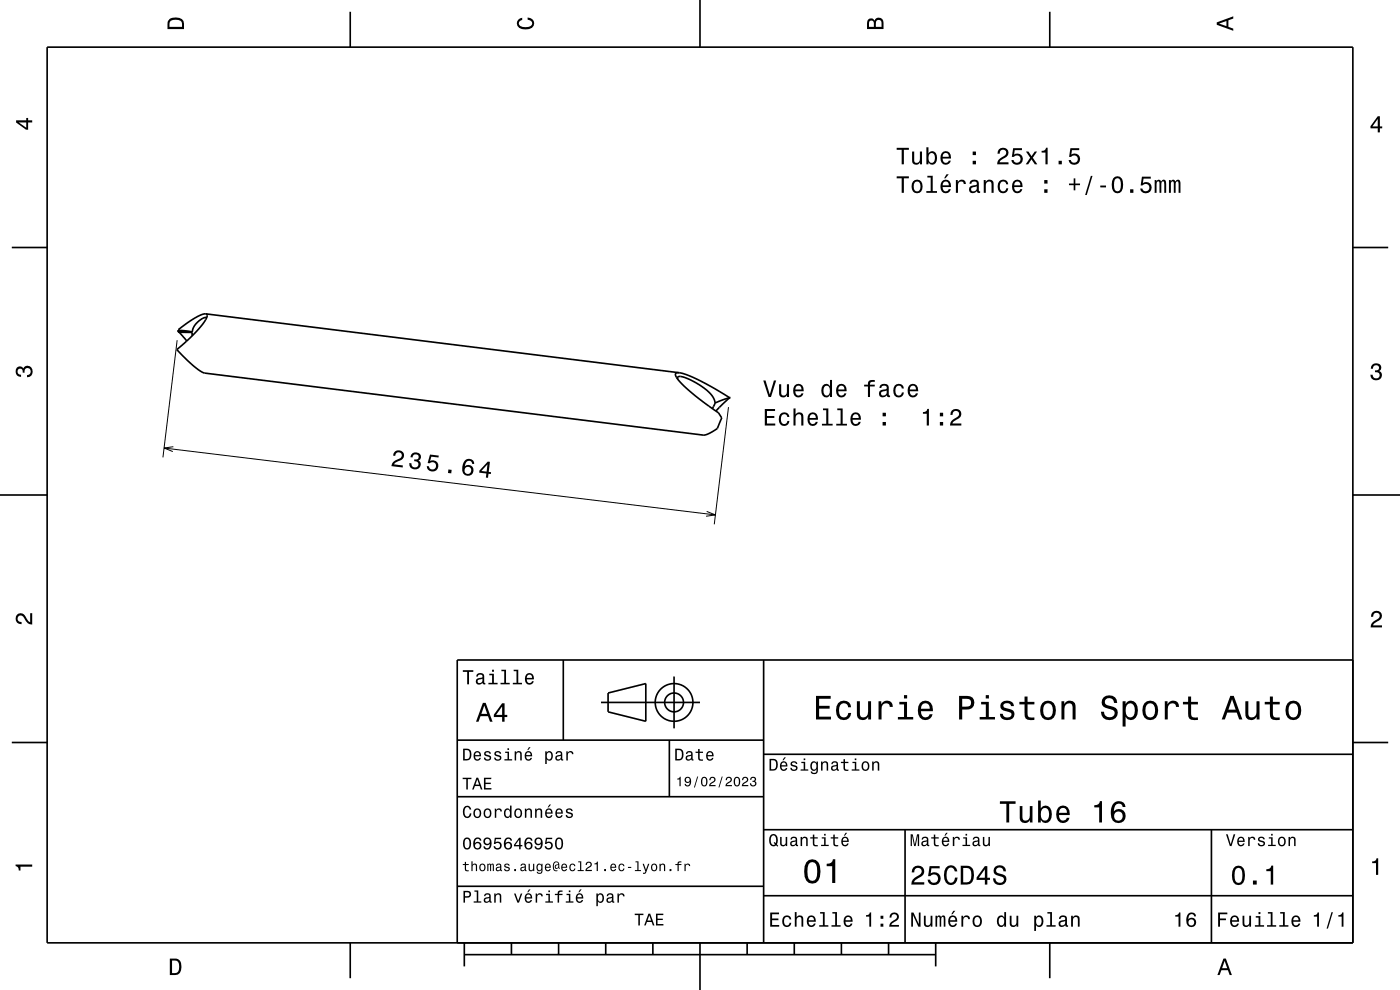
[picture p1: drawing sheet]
<svg xmlns="http://www.w3.org/2000/svg" width="297mm" height="210mm" viewBox="0 0 297 210" stroke-linecap="round" stroke-linejoin="round" font-family="sans-serif">
<path d="M37.6 72.2l-3 24.8M34.8 95l117 14.2M36.8 94.8l-2 .2 1.9 .8M154.5 86.4l-3 24.8M149.9 108.5l1.9 .7-2 .3" fill="none" stroke="#000" stroke-width=".21"/>
<g fill="none" stroke="#000" stroke-width=".35">
<path d="M10 10h277v190h-277zM74.3 2.5v7.5M148.5 0v10M222.7 2.5v7.5M2.5 52.5h7.5M287 52.5h7.5M37.8 70.2v.3h3v.7M37.8 70.2l.2 .1 2.8 .1M38 70.1l2.8 .3M38 70.1l-.2 .1M38 70.5l1.6 1.8M43.6 66.6a.6 .6 0 0 1 .1 1l-.8 1.3-1.6 1.8-3.8 3.5 3.4 3.3 1.4 1.1 1 .5 105.9 13.2 1.5-.5a2.77 2.77 0 0 0 2.1-2.3l.3-.9a7.6 7.6 0 0 0-3-2.7l-3.5-2.7-2.4-2.3-.9-1.4 .2-.4h.6"/>
<path d="M43.6 66.6a6.2 6.2 0 0 0-3.3 1.5l-2.4 1.8 .1 .2M43.6 66.6l100.5 12.5M43.8 67.4a3.5 3.5 0 0 0-2.8 2.1l-.2 .9M144.1 79.1l1.9 .5 2.2 1 6.6 3.8M144.4 79.9a.45 .45 0 0 0-.5 0 .45 .45 0 0 0-.1 .5M144.4 79.9h.1M144.4 79.9a12.6 12.6 0 0 1 7 4.6l.3 1M151.7 85.5l-.6 1.2M154.8 84.4l-3.1 1.1M154.8 84.4l-2.9 2.8M0 105h10M287 105h10"/>
<path d="M119.5 140v17M162 140v60M287 140h-190v60M2.5 157.5h7.5M97 157h65M127.5 149h21M129 147l8-2v8l-8-2zM142 157v12M143 143.5v11M287 157.5h7.5M97 169h65M162 176h125"/>
<path d="M162 160h125M192 176v24M257 176v24M97 188h65M162 190h125M74.3 200v7.5M98.5 202.5h100M98.5 200v5M108.5 200v2.5M118.5 200v2.5M128.5 200v2.5M138.5 200v2.5"/>
<path d="M148.5 200v10M158.5 200v2.5M168.5 200v2.5M178.5 200v2.5M188.5 200v2.5M198.5 200v5M222.7 200v7.5"/>
<circle cx="143" cy="149" r="2"/>
<circle cx="143" cy="149" r="4"/>
</g>
<g fill="#000">
<path d="M36 4a2.18 2.18 0 0 0-.5 2.2h3.5v-1.2a1.43 1.43 0 0 0-1.7-1.3zM36.3 4.4a2.15 2.15 0 0 1 2.2 .3l.1 1h-2.6v-1z" fill-rule="evenodd"/>
<path d="M109.9 4.2l.9-.4v.4a.7 .7 0 0 0-.7 .5 .7 .7 0 0 0 .3 .8 1.7 1.7 0 0 0 2.5-.5 .9 .9 0 0 0-1-.8v-.5a1.24 1.24 0 0 1 1.4 1.1 1.24 1.24 0 0 1-1 1.4 2.22 2.22 0 0 1-2.5-.7l-.2-.5z" fill-rule="evenodd"/>
<path d="M184.2 4.2l-.3 .7v1.3h3.5v-1.3a.98 .98 0 0 0-.7-1.1 .98 .98 0 0 0-1.2 .6 .84 .84 0 0 0-1.3-.2zM184.5 4.5a.54 .54 0 0 1 .6-.1 .54 .54 0 0 1 .3 .6v.7h-1zM185.9 4.4a.62 .62 0 0 1 .8-.1 .62 .62 0 0 1 .3 .6v.8h-1.2z" fill-rule="evenodd"/>
<path d="M258.1 4.7v.6l3.5 1.2v-.4l-1-.4v-1.4l1-.4v-.4zM258.6 5l1.6-.5v1z" fill-rule="evenodd"/>
<path d="M3.4 25.5v.5l2.1 1.5h.5v-1.5h.8v-.5h-.8v-.5h-.4v.5zM4 26h1.6v1.1z" fill-rule="evenodd"/>
<path d="M190.2 31.4v.4h1.1v3.1h.4v-3.1h1.1v-.4zM193.5 32.1v1.8a.89 .89 0 0 0 .6 1 .89 .89 0 0 0 1.1-.5v.5h.4v-2.8h-.4v1.6a.64 .64 0 0 1-.4 .8 .64 .64 0 0 1-.8-.3l-.1-2.1zM196.5 31.2v3.7h.5v-.5a.92 .92 0 0 0 1 .5 .92 .92 0 0 0 .7-.8 1.5 1.5 0 0 0-1-2l-.4 .1-.3 .4v-1.4zM197.1 32.7a.63 .63 0 0 1 .7-.2 .63 .63 0 0 1 .5 .6 1.13 1.13 0 0 1-.6 1.5 1.18 1.18 0 0 1-.6-1.9zM199.8 32.4a1.54 1.54 0 0 0 .8 2.6 1.06 1.06 0 0 0 1.1-.9h-.4l-.3 .3-.3 .2a.75 .75 0 0 1-.7-1h1.7a1.17 1.17 0 0 0-.4-1.3 1.17 1.17 0 0 0-1.5 .1zM200.2 32.7a.66 .66 0 0 1 .8-.2 .66 .66 0 0 1 .3 .8h-1.3zM206.4 34.1v.8h.6v-.8zM206.4 32.1v.8h.6v-.8zM211.9 31.7l-.3 .9h.5a.7 .7 0 0 1 .5-.8 .7 .7 0 0 1 .8 .5 .7 .7 0 0 1-.4 .8 1.8 1.8 0 0 0-1.5 1.8h2.4v-.5h-1.9a2.2 2.2 0 0 1 1.5-1.1 1.13 1.13 0 0 0 .1-1.7 1.13 1.13 0 0 0-1.7 .1zM214.9 31.4l-.2 1.9h.4a.79 .79 0 0 1 1.1-.2 .79 .79 0 0 1 .1 1.2 .79 .79 0 0 1-1.2-.1l-.1-.3h-.4a1.21 1.21 0 0 0 1.5 1.1 1.21 1.21 0 0 0 .8-1.6 1.21 1.21 0 0 0-1.8-.6l.2-1h1.5v-.4zM217.7 32.1l.8 1.4-.9 1.4h.5l.7-1.1 .7 1.1h.6l-1-1.4 .9-1.4h-.5l-.7 1-.6-1zM221 32v.4h.8v2.5h.4v-3.6h-.3a.77 .77 0 0 1-.9 .7zM224.6 34.1v.8h.7v-.8zM227.1 31.4l-.3 1.9h.4a.79 .79 0 0 1 1.2-.2 .79 .79 0 0 1 0 1.2 .79 .79 0 0 1-1.2-.1v-.3h-.5a1.21 1.21 0 0 0 1.5 1.1 1.21 1.21 0 0 0 .8-1.6 1.21 1.21 0 0 0-1.7-.6l.1-1h1.5v-.4z" fill-rule="evenodd"/>
<path d="M292.3 24.7l-1.6 2.1v.4h1.6v.9h.4v-.9h.5v-.4h-.5v-2.1zM292.3 25.2v1.6h-1.1z" fill-rule="evenodd"/>
<path d="M190.2 37.4v.4h1.1v3.1h.4v-3.1h1.1v-.4zM193.7 38.5a1.53 1.53 0 0 0 .9 2.5 1.48 1.48 0 0 0 1.1-1.5 1.48 1.48 0 0 0-1.1-1.4l-.5 .1zM194 38.8a.67 .67 0 0 1 .7-.3 .67 .67 0 0 1 .5 .6 1.11 1.11 0 0 1-.6 1.5 1.17 1.17 0 0 1-.6-1.8zM196.7 37.3v.4h.7v2.8h-.9v.4h2.3v-.4h-.9v-3.2zM200.8 37l-.5 .8h.3l.7-.8zM199.8 38.5a1.54 1.54 0 0 0 .8 2.5 1.06 1.06 0 0 0 1.1-.9h-.4l-.3 .4-.3 .1a.75 .75 0 0 1-.7-.9h1.7a1.17 1.17 0 0 0-.4-1.4 1.17 1.17 0 0 0-1.5 .2zM200.2 38.7a.66 .66 0 0 1 .8-.1 .66 .66 0 0 1 .3 .7h-1.3zM202.8 38.2v2.7h.4v-1.5a.66 .66 0 0 1 .4-.8 .66 .66 0 0 1 .8 .2l.1 .2h.4a.89 .89 0 0 0-.7-.9 .89 .89 0 0 0-1 .5v-.4zM205.9 38.3l-.2 .7h.4a.55 .55 0 0 1 .7-.5 .55 .55 0 0 1 .3 .7l-.2 .1a1 1 0 0 0-1 .2 1 1 0 0 0-.3 1 .93 .93 0 0 0 1.7 .1l.1 .3h.5v-.3l-.2-.1v-1.6a1.02 1.02 0 0 0-.7-.8 1.02 1.02 0 0 0-1.1 .2zM206.1 39.8l1.1-.3a.77 .77 0 0 1-.2 .9 .77 .77 0 0 1-.9 .1l-.1-.3zM208.7 38.2v2.7h.4v-1.6a.63 .63 0 0 1 .4-.7 .63 .63 0 0 1 .8 .3l.1 2h.4v-1.8a.89 .89 0 0 0-.6-1 .89 .89 0 0 0-1.1 .5v-.4zM212 38.5a1.53 1.53 0 0 0 .8 2.5 1.06 1.06 0 0 0 1.1-1.1h-.4a.67 .67 0 0 1-.7 .7 .67 .67 0 0 1-.7-.6 1.12 1.12 0 0 1 .7-1.5 .6 .6 0 0 1 .7 .6h.4a1.09 1.09 0 0 0-.8-1 1.09 1.09 0 0 0-1.1 .4zM215 38.5a1.54 1.54 0 0 0 .8 2.5 1.06 1.06 0 0 0 1.1-.9h-.5l-.2 .4-.4 .1a.75 .75 0 0 1-.6-.9h1.7a1.17 1.17 0 0 0-.5-1.4 1.17 1.17 0 0 0-1.4 .2zM215.3 38.7a.66 .66 0 0 1 .8-.1 .66 .66 0 0 1 .4 .7h-1.3zM221.5 40.2v.7h.7v-.7zM221.5 38.2v.7h.7v-.7zM227.8 37.8v1.1h-1v.4h1v1.1h.3v-1.1h1v-.4h-1v-1.1zM231.4 37.3l-1.2 4.1h.3l1.3-4.1zM233.4 39.4v.4h1.2v-.4zM236.2 37.8a2.67 2.67 0 0 0 .3 3.1 1.14 1.14 0 0 0 1.7-.9 2.3 2.3 0 0 0-.6-2.5l-.5-.1-.6 .1zM236.7 37.9h.7a2.37 2.37 0 0 1 0 2.6h-.7a2.37 2.37 0 0 1 0-2.6zM239.7 40.2v.7h.7v-.7zM242.3 37.5l-.3 1.8h.4a.79 .79 0 0 1 1.1-.2 .79 .79 0 0 1 .1 1.2 .79 .79 0 0 1-1.2-.1l-.1-.2h-.4a1.21 1.21 0 0 0 1.5 1 1.21 1.21 0 0 0 .8-1.6 1.21 1.21 0 0 0-1.7-.6l.1-.9h1.5v-.4zM244.9 38.2v2.7h.5v-2.1l.2-.3h.2l.2 .3v2.1h.4v-2.1l.3-.3 .2 .1 .1 .4v1.9h.4v-1.9a.69 .69 0 0 0-.5-.9l-.6 .4-.2-.3-.3-.1-.5 .4v-.3zM248 38.2v2.7h.4v-2.1l.4-.3 .2 .3v2.1h.4v-1.8a.5 .5 0 0 1 .4-.6l.2 .1v.4v1.9h.4v-1.9a.69 .69 0 0 0-.5-.9l-.5 .4-.2-.3-.3-.1-.5 .4v-.3z" fill-rule="evenodd"/>
<path d="M37.6 70h.4v.4h-.4z" fill-rule="evenodd"/>
<path d="M291.1 77.4a1.08 1.08 0 0 1 1.4-.2 1.08 1.08 0 0 1 .4 1.2l-.3 .3a1.06 1.06 0 0 1 .5 1.3 1.06 1.06 0 0 1-1.2 .7 1.1 1.1 0 0 1-1.2-1.2h.5a.71 .71 0 0 0 1 .8 .71 .71 0 0 0 .1-1.3h-.6v-.4a.61 .61 0 0 0 .8-.3 .61 .61 0 0 0-.2-.8 .61 .61 0 0 0-.9 .2l-.1 .5h-.5z" fill-rule="evenodd"/>
<path d="M3.6 78a.86 .86 0 0 1 1.4 .2 1.06 1.06 0 0 1 1.2-.6 1.06 1.06 0 0 1 .7 1.2 1.1 1.1 0 0 1-1.2 1.2v-.4a.71 .71 0 0 0 .8-1 .71 .71 0 0 0-1.3-.1v.6h-.4a.61 .61 0 0 0-.3-.8 .61 .61 0 0 0-.8 .2 .61 .61 0 0 0 .2 .8l.6 .2v.4a1.15 1.15 0 0 1-1.2-.6 1.15 1.15 0 0 1 .3-1.3z" fill-rule="evenodd"/>
<path d="M83.8 95.7l-.4 .9 .4 .1a.7 .7 0 0 1 .7-.8 .7 .7 0 0 1 .7 .6 .7 .7 0 0 1-.6 .8 1.8 1.8 0 0 0-1.6 1.6l2.4 .3 .1-.5-1.9-.2a2.23 2.23 0 0 1 1.6-1 1.13 1.13 0 0 0 .3-1.6 1.13 1.13 0 0 0-1.7-.2zM87.5 96.2l-.4 .8h.4a.62 .62 0 0 1 .4-.7 .62 .62 0 0 1 .8 .4 .62 .62 0 0 1-.3 .8l-.5-.1v.4a.72 .72 0 0 1 .8 .6 .72 .72 0 0 1-.6 .8 .72 .72 0 0 1-.8-.6v-.3l-.5-.1a1.18 1.18 0 0 0 1.4 1.4 1.18 1.18 0 0 0 .8-1.8l-.2-.1a.91 .91 0 0 0 .5-1.1 .91 .91 0 0 0-1-.6zM91.2 96.4l-.5 1.8 .4 .1a.8 .8 0 0 1 1.3-.1 .8 .8 0 0 1-.2 1.2 .8 .8 0 0 1-1.2-.5h-.5a1.21 1.21 0 0 0 1.4 1.2 1.21 1.21 0 0 0 1-1.5 1.21 1.21 0 0 0-1.7-.8l.3-.9 1.5 .2 .1-.5zM95.1 99.6l-.1 .7 .7 .1 .1-.7zM98.6 97.7l-.3 .6a1.75 1.75 0 0 0 .8 2.6 1.15 1.15 0 0 0 1.4-1.4 1.15 1.15 0 0 0-1.9-.6 1.02 1.02 0 0 1 1-1.2 .58 .58 0 0 1 .5 .7h.5a1.14 1.14 0 0 0-.8-1 1.14 1.14 0 0 0-1.2 .3zM98.5 99.8a.75 .75 0 0 1 1.5 0 .75 .75 0 0 1-1.5 0zM103.5 97.9l-1.8 1.9v.5l1.5 .1-.1 .9 .4 .1 .1-.9 .5 .1 .1-.4-.5-.1 .2-2.1zM103.4 98.5l-.2 1.5-1.1-.1z" fill-rule="evenodd"/>
<path d="M154.6 84.2h.4v.4h-.4z" fill-rule="evenodd"/>
<path d="M162.2 86.8v3.5h2.3v-.5h-1.8v-1.1h1.6v-.5h-1.6v-1h1.7v-.4zM165.5 87.8a1.53 1.53 0 0 0 .9 2.6 1.07 1.07 0 0 0 1.1-1.1h-.5a.67 .67 0 0 1-.6 .7 .67 .67 0 0 1-.7-.6 1.11 1.11 0 0 1 .7-1.6 .6 .6 0 0 1 .6 .7h.5a1.09 1.09 0 0 0-.8-1 1.09 1.09 0 0 0-1.2 .3zM168.3 86.6v3.7h.5v-1.6a.63 .63 0 0 1 .5-.9 .63 .63 0 0 1 .7 .8v1.7h.4v-1.8a.88 .88 0 0 0-.6-1 .88 .88 0 0 0-1 .4v-1.3zM171.6 87.8a1.54 1.54 0 0 0 .8 2.6 1.06 1.06 0 0 0 1.1-.9h-.5l-.2 .3-.3 .2a.76 .76 0 0 1-.7-1h1.7a1.17 1.17 0 0 0-.5-1.3 1.17 1.17 0 0 0-1.4 .1zM171.9 88.1a.66 .66 0 0 1 .8-.2 .66 .66 0 0 1 .4 .8h-1.3zM174.6 86.6v.4h.7v2.9h-.9v.4h2.2v-.4h-.9v-3.3zM177.6 86.6v.4h.7v2.9h-.9v.4h2.3v-.4h-.9v-3.3zM180.7 87.8a1.54 1.54 0 0 0 .8 2.6 1.06 1.06 0 0 0 1.1-.9h-.4l-.3 .3-.3 .2a.76 .76 0 0 1-.7-1h1.7a1.16 1.16 0 0 0-.5-1.3 1.16 1.16 0 0 0-1.4 .1zM181.1 88.1a.66 .66 0 0 1 .7-.2 .66 .66 0 0 1 .4 .8h-1.3zM187.2 89.5v.8h.7v-.8zM187.2 87.6v.7h.7v-.7z" fill-rule="evenodd"/>
<path d="M161.9 80.7l1.2 3.5h.5l1.1-3.5h-.5l-.9 3-.9-3zM165.3 81.5v1.8a.89 .89 0 0 0 .6 1 .89 .89 0 0 0 1.1-.5v.4h.4v-2.7h-.5v1.6a.65 .65 0 0 1-.3 .7 .65 .65 0 0 1-.9-.3v-2zM168.6 81.8a1.55 1.55 0 0 0 .8 2.5 1.07 1.07 0 0 0 1-.9h-.4l-.2 .4-.4 .1a.76 .76 0 0 1-.7-.9h1.8a1.17 1.17 0 0 0-.5-1.4 1.17 1.17 0 0 0-1.4 .2zM168.9 82a.66 .66 0 0 1 .8-.1 .66 .66 0 0 1 .3 .7h-1.3zM174.5 81.8a1.57 1.57 0 0 0 .8 2.5l.4-.1 .4-.4v.4h.4v-3.6h-.4v1.3a.89 .89 0 0 0-1.6-.1zM174.9 82.1a.62 .62 0 0 1 .7-.3 .62 .62 0 0 1 .4 .6 1.12 1.12 0 0 1-.6 1.5 1.19 1.19 0 0 1-.5-1.8zM177.7 81.8a1.55 1.55 0 0 0 .8 2.5 1.07 1.07 0 0 0 1.1-.9h-.5l-.2 .4-.4 .1a.76 .76 0 0 1-.7-.9h1.8a1.17 1.17 0 0 0-.5-1.4 1.17 1.17 0 0 0-1.4 .2zM178 82a.66 .66 0 0 1 .8-.1 .66 .66 0 0 1 .3 .7h-1.3zM183.3 81.6v.4h.8v2.2h.5v-2.2h1v-.4h-1a.5 .5 0 0 1 .6-.6h.4v-.4a1.04 1.04 0 0 0-1.5 .8v.2zM186.8 81.6l-.2 .7h.4a.55 .55 0 0 1 .6-.5 .55 .55 0 0 1 .4 .7l-.2 .1a1 1 0 0 0-1 .2 1 1 0 0 0-.3 1 .93 .93 0 0 0 1.7 .1l.1 .3h.5v-.3l-.2-.1-.1-1.6a1.02 1.02 0 0 0-1.7-.6zM187 83.2l1.1-.4a.77 .77 0 0 1-.2 .9 .77 .77 0 0 1-.9 .1zM189.8 81.8a1.53 1.53 0 0 0 .8 2.5 1.07 1.07 0 0 0 1.2-1.1h-.5a.67 .67 0 0 1-.6 .7 .67 .67 0 0 1-.7-.6 1.11 1.11 0 0 1 .7-1.5 .59 .59 0 0 1 .6 .6h.4a1.09 1.09 0 0 0-.7-1 1.09 1.09 0 0 0-1.2 .4zM192.8 81.8a1.55 1.55 0 0 0 .8 2.5 1.07 1.07 0 0 0 1.1-.9h-.4l-.2 .4-.4 .1a.76 .76 0 0 1-.7-.9h1.8a1.17 1.17 0 0 0-.5-1.4 1.17 1.17 0 0 0-1.5 .2zM193.2 82a.66 .66 0 0 1 .8-.1 .66 .66 0 0 1 .3 .7h-1.3z" fill-rule="evenodd"/>
<path d="M195.8 87.4v.4h.8v2.5h.5v-3.6h-.4a.77 .77 0 0 1-.9 .7zM199.4 89.5v.8h.7v-.8zM199.4 87.6v.7h.7v-.7zM201.9 87.1l-.3 .9h.5a.71 .71 0 0 1 .5-.8 .71 .71 0 0 1 .8 .5 .71 .71 0 0 1-.4 .8 1.81 1.81 0 0 0-1.5 1.8h2.4v-.5h-1.9a2.23 2.23 0 0 1 1.5-1.1 1.13 1.13 0 0 0 .1-1.7 1.13 1.13 0 0 0-1.7 .1z" fill-rule="evenodd"/>
<path d="M3.6 130.4a1.22 1.22 0 0 1 2 .7l.4 .6 .4 .3v-1.9h.4v2.4a1.8 1.8 0 0 1-1.7-1.4 .71 .71 0 0 0-.9-.5 .71 .71 0 0 0-.5 .8 .71 .71 0 0 0 .9 .5v.5a1.18 1.18 0 0 1-1.2-.7 1.18 1.18 0 0 1 .2-1.3z" fill-rule="evenodd"/>
<path d="M291.2 129.9a1.18 1.18 0 0 1 1.9 .3 1.18 1.18 0 0 1-1 1.7l-.5 .3-.3 .5h1.9v.4h-2.4a1.8 1.8 0 0 1 1.4-1.8 .71 .71 0 0 0 .5-.8 .71 .71 0 0 0-.9-.5 .71 .71 0 0 0-.5 .8h-.4z" fill-rule="evenodd"/>
<path d="M98.2 158.8v2.5h.9a1.37 1.37 0 0 0 .7-2.2 1.56 1.56 0 0 0-1.6-.3zM98.6 159.1a.98 .98 0 0 1 1.1 .7 .98 .98 0 0 1-.6 1.2h-.5zM100.7 159.6a1.04 1.04 0 0 0-.2 1.2 1.04 1.04 0 0 0 1 .5l.5-.5h-.3l-.4 .3a.54 .54 0 0 1-.5-.7h1.3a.83 .83 0 0 0-.4-.9 .83 .83 0 0 0-1 .1zM100.9 159.7l.2-.1a.47 .47 0 0 1 .5 .1 .47 .47 0 0 1 .1 .5h-.9zM102.9 159.5l-.2 .1a.69 .69 0 0 0 .9 .9l.2 .1a.43 .43 0 0 1-.4 .5 .43 .43 0 0 1-.4-.4h-.3a.74 .74 0 0 0 .9 .7 .74 .74 0 0 0 .5-1l-1-.4a.38 .38 0 0 1 .3-.5 .38 .38 0 0 1 .4 .4h.3a.78 .78 0 0 0-1.2-.4zM105.1 159.5l-.2 .1a.69 .69 0 0 0 .9 .9l.2 .1a.43 .43 0 0 1-.4 .5 .43 .43 0 0 1-.5-.4h-.3a.74 .74 0 0 0 .9 .7 .74 .74 0 0 0 .5-1l-.9-.4a.38 .38 0 0 1 .3-.5 .38 .38 0 0 1 .4 .4h.3a.77 .77 0 0 0-1.2-.4zM107.2 159.4v.3h.5v1.3h-.7v.3h1.6v-.3h-.6v-1.6zM107.7 158.7v.4h.3v-.4zM109.2 159.4v1.9h.3v-1.1a.45 .45 0 0 1 .4-.6 .45 .45 0 0 1 .5 .5v1.2h.3v-1.3a.63 .63 0 0 0-.5-.7 .63 .63 0 0 0-.7 .4v-.3zM112.2 158.5l-.4 .6h.3l.5-.6zM111.5 159.6a1.04 1.04 0 0 0-.2 1.2 1.04 1.04 0 0 0 1.1 .5l.5-.5h-.3l-.5 .3a.54 .54 0 0 1-.5-.7h1.3a.83 .83 0 0 0-.4-.9 .83 .83 0 0 0-1 .1zM111.8 159.7l.1-.1a.48 .48 0 0 1 .5 .1 .48 .48 0 0 1 .2 .5h-1zM115.7 159.4v2.7h.3v-1.1a.66 .66 0 0 0 .7 .4 .66 .66 0 0 0 .5-.6 .91 .91 0 0 0 0-1.1 .91 .91 0 0 0-1-.3l-.2 .3v-.3zM116.1 159.8a.45 .45 0 0 1 .5-.2 .45 .45 0 0 1 .3 .4 .65 .65 0 0 1 .1 .8 .65 .65 0 0 1-.7 .2 .98 .98 0 0 1-.2-1.2zM118.1 159.5l-.2 .4h.3a.39 .39 0 0 1 .4-.3 .39 .39 0 0 1 .3 .5h-.1a.65 .65 0 0 0-1 .4 .65 .65 0 0 0 .6 .9l.6-.3 .1 .2h.4v-.2l-.2-.1v-1.1a.72 .72 0 0 0-.5-.6 .72 .72 0 0 0-.7 .2zM118.2 160.6l.8-.3a.55 .55 0 0 1-.2 .7 .55 .55 0 0 1-.6 0zM120.1 159.4v1.9h.4v-1.1a.47 .47 0 0 1 .2-.6 .47 .47 0 0 1 .6 .2v.2h.4a.64 .64 0 0 0-.5-.7 .64 .64 0 0 0-.8 .4v-.3z" fill-rule="evenodd"/>
<path d="M98.2 142.2v.3h.9v2.7h.4v-2.7h.9v-.3zM101.3 143l-.3 .5h.4a.47 .47 0 0 1 .5-.4 .47 .47 0 0 1 .4 .6l-.2 .1a.84 .84 0 0 0-1 .2 .84 .84 0 0 0 0 1.1 .9 .9 0 0 0 1.3-.2l.1 .2 .5 .1v-.3l-.3-.1v-1.3a.87 .87 0 0 0-1.4-.5zM101.4 144.3l.9-.3a.66 .66 0 0 1-.1 .7 .66 .66 0 0 1-.8 .1zM103.8 142.9v.3h.6v1.6h-.8v.4h2v-.4h-.8v-1.9zM104.4 142.1v.4h.4v-.4zM106.4 142.1v.3h.6v2.4h-.8v.4h1.9v-.4h-.7v-2.7zM109 142.1v.3h.6v2.4h-.8v.4h1.9v-.4h-.7v-2.7zM111.6 143.1a1.32 1.32 0 0 0 .7 2.1 .9 .9 0 0 0 .9-.7h-.3l-.2 .3-.4 .1a.65 .65 0 0 1-.6-.8h1.6a1 1 0 0 0-.4-1.2 1 1 0 0 0-1.3 .2zM111.9 143.3a.57 .57 0 0 1 .7-.1 .57 .57 0 0 1 .3 .6h-1.2z" fill-rule="evenodd"/>
<path d="M102.4 149.1l-1.4 4h.5l.4-1.2h1.6l.4 1.2h.6l-1.5-4zM102.7 149.7l.7 1.7h-1.3zM106.5 149.2l-1.7 2.4v.5h1.7v1h.5v-1h.6v-.5h-.6v-2.4zM106.5 149.9v1.7h-1.3z" fill-rule="evenodd"/>
<path d="M143.2 158.8v2.5h.9a1.37 1.37 0 0 0 .7-2.2 1.56 1.56 0 0 0-1.6-.3zM143.6 159.1a.98 .98 0 0 1 1.1 .7 .98 .98 0 0 1-.6 1.2h-.5zM145.7 159.5l-.2 .4h.3a.39 .39 0 0 1 .5-.3 .39 .39 0 0 1 .3 .5h-.2a.65 .65 0 0 0-.9 .4 .65 .65 0 0 0 .5 .9l.7-.3v.2h.4v-.2l-.1-.1-.1-1.1a.73 .73 0 0 0-.4-.6 .73 .73 0 0 0-.8 .2zM145.8 160.6l.8-.3a.55 .55 0 0 1-.1 .7 .55 .55 0 0 1-.7 0zM148.1 158.9v.5h-.5v.3h.5v1.3a.75 .75 0 0 0 1 .4v-.3a.48 .48 0 0 1-.7-.3v-1.1h.7v-.3h-.7v-.5zM150 159.6a1.04 1.04 0 0 0-.2 1.2 1.04 1.04 0 0 0 1.1 .5l.5-.5h-.4l-.4 .3a.54 .54 0 0 1-.5-.7h1.3a.83 .83 0 0 0-.4-.9 .83 .83 0 0 0-1 .1zM150.3 159.7l.1-.1a.48 .48 0 0 1 .5 .1 .48 .48 0 0 1 .2 .5h-1z" fill-rule="evenodd"/>
<path d="M173.1 147.6v5h3.2v-.6h-2.5v-1.7h2.2v-.6h-2.2v-1.5h2.4v-.6zM177.8 149.2a2.59 2.59 0 0 0 .5 3.4 1.58 1.58 0 0 0 2.3-1.4h-.6a.95 .95 0 0 1-.9 1 .95 .95 0 0 1-1-.9 1.59 1.59 0 0 1 .9-2.1 .85 .85 0 0 1 .9 .8h.7a1.56 1.56 0 0 0-1.1-1.3 1.56 1.56 0 0 0-1.7 .5zM181.8 148.8v2.5a1.27 1.27 0 0 0 .9 1.4 1.27 1.27 0 0 0 1.5-.7v.6h.6v-3.8h-.6v2.2a.92 .92 0 0 1-.6 1.1 .92 .92 0 0 1-1.2-.4v-2.9zM186.4 148.8v3.8h.6v-2.2a.95 .95 0 0 1 .5-1.1 .95 .95 0 0 1 1.2 .3l.1 .4h.6a1.28 1.28 0 0 0-1-1.4 1.28 1.28 0 0 0-1.4 .8v-.6zM190.8 148.9v.5h1v2.7h-1.3v.5h3.2v-.5h-1.3v-3.2zM191.8 147.4v.8h.6v-.8zM195.1 149.2a2.62 2.62 0 0 0 .5 3.4 1.57 1.57 0 0 0 2.2-1.1h-.6l-.3 .5-.5 .2a1.08 1.08 0 0 1-1-1.3h2.5a1.66 1.66 0 0 0-.7-2 1.66 1.66 0 0 0-2.1 .3zM195.6 149.5a.94 .94 0 0 1 1.2-.2 .94 .94 0 0 1 .5 1h-1.9zM203.5 147.6v5h.6v-2.1h.8a1.47 1.47 0 0 0 1.8-1.2 1.47 1.47 0 0 0-1.5-1.7zM204.1 148.2a1.6 1.6 0 0 1 1.8 .5 .86 .86 0 0 1 0 .9 .86 .86 0 0 1-.9 .3h-.9zM208.1 148.9v.5h1v2.7h-1.3v.5h3.3v-.5h-1.3v-3.2zM209.1 147.4v.8h.7v-.8zM212.6 148.9a1.08 1.08 0 0 0-.3 1.2 1.08 1.08 0 0 0 1 .7l1.1 .4a.57 .57 0 0 1 .2 .6 .57 .57 0 0 1-.5 .4 .96 .96 0 0 1-1.4-.8h-.6a1.6 1.6 0 0 0 1.3 1.4 1.6 1.6 0 0 0 1.7-.8 1.13 1.13 0 0 0-1-1.6l-1.1-.3-.2-.4a.87 .87 0 0 1 .9-.5 .87 .87 0 0 1 .8 .6h.6a1.41 1.41 0 0 0-2.1-1.1zM217.4 147.8v1.1h-1.1v.5h1.1v2.6l.2 .4 .4 .3h1.4v-.5a.97 .97 0 0 1-1.4-.5v-2.3h1.4v-.5h-1.4v-1.1zM221.1 149.2a2.56 2.56 0 0 0 .5 3.4 1.72 1.72 0 0 0 1.8-.2 1.72 1.72 0 0 0 .6-1.7 1.7 1.7 0 0 0-.9-1.9 1.7 1.7 0 0 0-2 .4zM221.6 149.6a.96 .96 0 0 1 1-.4 .96 .96 0 0 1 .7 .8 1.59 1.59 0 0 1-1 2.2 1.19 1.19 0 0 1-1-1.5zM225.2 148.8v3.8h.6v-2.2a.97 .97 0 0 1 .5-1.1 .97 .97 0 0 1 1.1 .2l.1 .7v2.4h.7v-2.5a1.27 1.27 0 0 0-.9-1.4 1.27 1.27 0 0 0-1.5 .6v-.5zM234.1 147.9a1.38 1.38 0 0 0-.3 1.5 1.38 1.38 0 0 0 1.3 .9 1.25 1.25 0 0 1 1.4 .9 1.15 1.15 0 0 1-1.3 .9 1.15 1.15 0 0 1-1-1.1h-.7a1.8 1.8 0 0 0 1.7 1.8 1.8 1.8 0 0 0 1.9-1.6 1.46 1.46 0 0 0-1.5-1.4l-.6-.2a.83 .83 0 0 1-.5-1.1 .83 .83 0 0 1 1.2-.3l.5 .5 .1 .4h.7a1.67 1.67 0 0 0-1-1.6 1.67 1.67 0 0 0-1.9 .4zM238.2 148.8v5.3h.6v-2.1a1.32 1.32 0 0 0 1.4 .7 1.32 1.32 0 0 0 1.1-1.1 2.43 2.43 0 0 0-.8-2.8 1.21 1.21 0 0 0-1.7 .5v-.5zM239.1 149.6a.9 .9 0 0 1 .9-.4 .9 .9 0 0 1 .7 .8 1.61 1.61 0 0 1-.9 2.2 1.18 1.18 0 0 1-1-1.5zM242.8 149.2a2.56 2.56 0 0 0 .5 3.4 1.72 1.72 0 0 0 1.8-.2 1.72 1.72 0 0 0 .6-1.7 1.7 1.7 0 0 0-.9-1.9 1.7 1.7 0 0 0-2 .4zM243.3 149.6a.96 .96 0 0 1 1-.4 .96 .96 0 0 1 .7 .8 1.59 1.59 0 0 1-1 2.2 1.19 1.19 0 0 1-1-1.5zM247.1 148.8v3.8h.6v-2.2a.95 .95 0 0 1 .5-1.1 .95 .95 0 0 1 1.2 .3l.1 .4h.6a1.28 1.28 0 0 0-1-1.4 1.28 1.28 0 0 0-1.4 .8v-.6zM252 147.8v1.1h-1v.5h1l.1 2.6 .2 .4 .4 .3h1.4v-.5a.97 .97 0 0 1-1.4-.5v-2.3h1.4v-.5h-1.4v-1.1zM261 147.6l-1.8 5h.6l.6-1.4h2l.5 1.4h.7l-1.9-5zM261.4 148.3l.7 2.2h-1.5zM264.2 148.8v2.5a1.27 1.27 0 0 0 .9 1.4 1.27 1.27 0 0 0 1.5-.7v.6h.6v-3.8h-.6v2.2a.92 .92 0 0 1-.6 1.1 .92 .92 0 0 1-1.1-.4l-.1-2.9zM269.4 147.8v1.1h-1.1v.5h1.1v2.6l.2 .4 .4 .3 .7 .1 .8-.1v-.5a.97 .97 0 0 1-1.4-.5l-.1-2.3h1.5v-.5h-1.5v-1.1zM273.1 149.2a2.56 2.56 0 0 0 .6 3.4 1.72 1.72 0 0 0 1.8-.2 1.72 1.72 0 0 0 .6-1.7 1.7 1.7 0 0 0-.9-1.9 1.7 1.7 0 0 0-2.1 .4zM273.6 149.6a.96 .96 0 0 1 1-.4 .96 .96 0 0 1 .7 .8 1.59 1.59 0 0 1-.9 2.2 1.19 1.19 0 0 1-1.1-1.5z" fill-rule="evenodd"/>
<path d="M98.4 178a1.44 1.44 0 0 0 .7 2.2 1.45 1.45 0 0 0 .6-2.2 .79 .79 0 0 0-1.3 0zM98.8 178h.5a1.69 1.69 0 0 1 0 1.9h-.5a1.71 1.71 0 0 1 0-1.9zM100.8 177.8a1.72 1.72 0 0 0 .1 2.3 .83 .83 0 0 0 1.1-.2 .83 .83 0 0 0-.1-1.1 .83 .83 0 0 0-1.2 0 .74 .74 0 0 1 .6-.9l.3 .1 .2 .3h.3a.8 .8 0 0 0-.5-.6 .8 .8 0 0 0-.8 .1zM100.7 179.4a.55 .55 0 0 1 1.1 0 .55 .55 0 0 1-1.1 0zM102.8 177.9a.82 .82 0 0 0-.1 1.2 .82 .82 0 0 0 1.2-.1 .73 .73 0 0 1-.6 .9l-.3-.1-.1-.3h-.3a.88 .88 0 0 0 1 .7 .88 .88 0 0 0 .7-1.1 1.01 1.01 0 0 0-.3-1.2 1.01 1.01 0 0 0-1.2 0zM102.9 178.5a.53 .53 0 0 1 1 0 .53 .53 0 0 1-1 0zM105 177.7l-.2 1.3h.3a.57 .57 0 0 1 .8-.1 .57 .57 0 0 1 0 .9 .57 .57 0 0 1-.9-.3h-.3a.86 .86 0 0 0 1.1 .8 .86 .86 0 0 0 .6-1.2 .86 .86 0 0 0-1.3-.4l.1-.7h1.1v-.3zM107.3 177.8a1.72 1.72 0 0 0 .1 2.3 .83 .83 0 0 0 1.1-.2 .83 .83 0 0 0-.1-1.1 .83 .83 0 0 0-1.2 0 .74 .74 0 0 1 .6-.9l.4 .1 .1 .3h.3a.8 .8 0 0 0-.5-.6 .8 .8 0 0 0-.8 .1zM107.2 179.4a.55 .55 0 0 1 1.1 0 .55 .55 0 0 1-1.1 0zM110.1 177.7l-1.1 1.5v.3h1.1v.7h.4v-.7h.3v-.3h-.3v-1.5zM110.1 178.1v1.1h-.8zM111.6 177.8a1.72 1.72 0 0 0 .1 2.3 .83 .83 0 0 0 1.1-.2 .83 .83 0 0 0-.1-1.1 .83 .83 0 0 0-1.1 0 .74 .74 0 0 1 .6-.9l.3 .1 .1 .3h.4a.8 .8 0 0 0-.6-.6 .8 .8 0 0 0-.8 .1zM111.6 179.4a.53 .53 0 0 1 1 0 .53 .53 0 0 1-1 0zM113.6 177.9a.82 .82 0 0 0 0 1.2 .82 .82 0 0 0 1.2-.1 .73 .73 0 0 1-.6 .9l-.3-.1-.2-.3h-.3a.88 .88 0 0 0 1.1 .7 .88 .88 0 0 0 .6-1.1 1.01 1.01 0 0 0-.2-1.2 1.01 1.01 0 0 0-1.3 0zM113.7 178.5a.55 .55 0 0 1 1.1 0 .55 .55 0 0 1-1.1 0zM115.8 177.7l-.2 1.3h.3a.57 .57 0 0 1 .9-.1 .57 .57 0 0 1-.1 .9 .57 .57 0 0 1-.8-.3h-.4a.86 .86 0 0 0 1.1 .8 .86 .86 0 0 0 .6-1.2 .86 .86 0 0 0-1.2-.4v-.7h1.1v-.3zM118 178a1.44 1.44 0 0 0 .6 2.2 1.45 1.45 0 0 0 .6-2.2 .79 .79 0 0 0-1.2 0zM118.4 178h.4a1.71 1.71 0 0 1 0 1.9h-.4a1.69 1.69 0 0 1 0-1.9z" fill-rule="evenodd"/>
<path d="M98.2 165v.3h.7v2.2h.4v-2.2h.7v-.3zM101.1 165l-.9 2.5h.3l.3-.8h1l.2 .8h.4l-1-2.5zM101.3 165.3l.3 1.1h-.7zM102.7 165v2.5h1.5v-.3h-1.2v-.9h1.1v-.3h-1.1v-.7h1.2v-.3z" fill-rule="evenodd"/>
<path d="M98.4 171.2a1.45 1.45 0 0 0 .7 2.3 .94 .94 0 0 0 .9-1h-.3a.59 .59 0 0 1-.8 .7 1.31 1.31 0 0 1 .2-2l.3 .1 .2 .4h.4a.85 .85 0 0 0-.6-.8 .85 .85 0 0 0-1 .3zM100.6 171.7a1.04 1.04 0 0 0-.1 1.3 1.04 1.04 0 0 0 1.1 .5 1.04 1.04 0 0 0 .5-1.3 1.04 1.04 0 0 0-1.2-.7zM100.9 171.9a.48 .48 0 0 1 .5-.1 .48 .48 0 0 1 .3 .4 .66 .66 0 0 1 0 .7 .66 .66 0 0 1-.7 .3 .98 .98 0 0 1-.1-1.3zM102.8 171.7a1.04 1.04 0 0 0-.2 1.3 1.04 1.04 0 0 0 1.2 .5 1.04 1.04 0 0 0 .5-1.3 1.04 1.04 0 0 0-1.2-.7zM103 171.9a.48 .48 0 0 1 .5-.1 .48 .48 0 0 1 .4 .4 .66 .66 0 0 1 0 .7 .66 .66 0 0 1-.7 .3 .97 .97 0 0 1-.2-1.3zM105 171.5v2h.3v-1.1a.47 .47 0 0 1 .2-.6 .47 .47 0 0 1 .6 .2l.1 .1h.3a.64 .64 0 0 0-.5-.6 .64 .64 0 0 0-.7 .4v-.4zM107.1 171.7a1.06 1.06 0 0 0-.2 1.2 1.06 1.06 0 0 0 .9 .6l.4-.3v.3h.3v-2.6h-.3v.9a.63 .63 0 0 0-1.1-.1zM107.4 171.9a.44 .44 0 0 1 .4-.1 .44 .44 0 0 1 .4 .4 .65 .65 0 0 1 0 .7 .65 .65 0 0 1-.7 .3l-.2-.4zM109.3 171.7a1.04 1.04 0 0 0-.1 1.3 1.04 1.04 0 0 0 1.1 .5 1.04 1.04 0 0 0 .5-1.3 1.04 1.04 0 0 0-1.2-.7zM109.5 171.9a.48 .48 0 0 1 .6-.1 .48 .48 0 0 1 .3 .4 .66 .66 0 0 1 0 .7 .66 .66 0 0 1-.7 .3 .98 .98 0 0 1-.2-1.3zM111.4 171.5v2h.3v-1.1a.45 .45 0 0 1 .3-.7 .45 .45 0 0 1 .5 .6v1.2h.4v-1.3a.63 .63 0 0 0-.5-.7 .63 .63 0 0 0-.7 .3v-.3zM113.5 171.5v2h.3v-1.1a.45 .45 0 0 1 .3-.6 .45 .45 0 0 1 .6 .2v1.5h.3v-1.3a.63 .63 0 0 0-.4-.7 .63 .63 0 0 0-.8 .3v-.3zM116.5 170.7l-.3 .6h.2l.5-.6zM115.9 171.7a1.04 1.04 0 0 0-.2 1.2 1.04 1.04 0 0 0 1 .6l.5-.6h-.3l-.4 .4a.54 .54 0 0 1-.5-.7h1.2a.83 .83 0 0 0-.3-1 .83 .83 0 0 0-1 .1zM116.1 171.9l.2-.1a.47 .47 0 0 1 .4 .1 .47 .47 0 0 1 .2 .4h-.9zM118 171.7a1.04 1.04 0 0 0-.2 1.2 1.04 1.04 0 0 0 1.1 .6l.5-.6h-.3l-.5 .4a.53 .53 0 0 1-.5-.7h1.3a.83 .83 0 0 0-.3-1 .83 .83 0 0 0-1.1 .1zM118.3 171.9l.1-.1a.47 .47 0 0 1 .5 .1 .47 .47 0 0 1 .2 .4h-1zM120.2 171.6l-.1 .2a.69 .69 0 0 0 .8 .9l.3 .1a.43 .43 0 0 1-.4 .5 .43 .43 0 0 1-.5-.4h-.3a.74 .74 0 0 0 .9 .7 .74 .74 0 0 0 .5-1.1l-1-.3a.38 .38 0 0 1 .3-.5 .38 .38 0 0 1 .5 .3h.3a.77 .77 0 0 0-1.3-.4z" fill-rule="evenodd"/>
<path d="M143.7 165.1v.3h.4v1.4h.3v-2zM145.4 165a.66 .66 0 0 0 0 .9 .66 .66 0 0 0 .9 0 .56 .56 0 0 1-.6 .7l-.2-.3h-.3a.7 .7 0 0 0 .9 .5 .7 .7 0 0 0 .5-.8 .81 .81 0 0 0-.2-1 .81 .81 0 0 0-1 0zM145.5 165.4a.42 .42 0 0 1 .8 0 .42 .42 0 0 1-.8 0zM147.9 164.7l-.7 2.3h.2l.7-2.3zM148.9 165a1.15 1.15 0 0 0 .5 1.8 1.16 1.16 0 0 0 .5-1.8 .63 .63 0 0 0-1 0zM149.2 165.1l.2-.1a.98 .98 0 0 1 0 1.6l-.2-.1-.2-.3v-.7zM150.7 164.9l-.2 .6h.2a.4 .4 0 0 1 .3-.5 .4 .4 0 0 1 .5 .3 .4 .4 0 0 1-.3 .5l-.1 .1a.95 .95 0 0 0-.7 .9h1.4v-.3h-1.1l.5-.4a.67 .67 0 0 0 .5-1 .67 .67 0 0 0-1-.2zM153.1 164.7l-.7 2.3h.2l.7-2.3zM154.1 164.9l-.2 .6h.3a.4 .4 0 0 1 .3-.5 .4 .4 0 0 1 .5 .3 .4 .4 0 0 1-.3 .5l-.2 .1a.93 .93 0 0 0-.6 .9h1.4v-.3h-1.1l.5-.4a.67 .67 0 0 0 .5-1 .67 .67 0 0 0-1.1-.2zM155.8 165a1.15 1.15 0 0 0 .5 1.8 1.16 1.16 0 0 0 .5-1.8 .63 .63 0 0 0-1 0zM156.1 165.1l.2-.1a.98 .98 0 0 1 0 1.6l-.2-.1-.2-.3v-.7zM157.6 164.9l-.2 .6h.3a.4 .4 0 0 1 .3-.5 .4 .4 0 0 1 .5 .3 .4 .4 0 0 1-.3 .5l-.2 .1a.94 .94 0 0 0-.6 .9h1.3v-.3h-1l.4-.4a.67 .67 0 0 0 .6-1 .67 .67 0 0 0-1.1-.2zM159.3 164.9l-.2 .5h.3a.35 .35 0 0 1 .2-.4 .35 .35 0 0 1 .4 .1 .35 .35 0 0 1-.1 .5h-.3v.2a.42 .42 0 0 1 .6 .4 .42 .42 0 0 1-.5 .5 .42 .42 0 0 1-.4-.6h-.2a.66 .66 0 0 0 .9 .7 .66 .66 0 0 0 .2-1.1 .58 .58 0 0 0 0-.9 .58 .58 0 0 0-.9 .1z" fill-rule="evenodd"/>
<path d="M163.2 161v2.5h.9a1.37 1.37 0 0 0 .7-2.2 1.58 1.58 0 0 0-1.6-.3zM163.6 161.3a.98 .98 0 0 1 1.1 .7 .98 .98 0 0 1-.6 1.2h-.5zM166.4 160.7l-.4 .6h.2l.5-.6zM165.7 161.7a1.04 1.04 0 0 0-.2 1.2 1.04 1.04 0 0 0 1 .6l.5-.6h-.3l-.4 .4a.54 .54 0 0 1-.5-.7h1.3a.83 .83 0 0 0-.4-1 .83 .83 0 0 0-1 .1zM165.9 161.9l.2-.1a.48 .48 0 0 1 .5 .1 .48 .48 0 0 1 .1 .4h-.9zM167.9 161.6l-.2 .2a.68 .68 0 0 0 .9 .9l.2 .1a.43 .43 0 0 1-.4 .5 .43 .43 0 0 1-.4-.4h-.3a.74 .74 0 0 0 .9 .7 .74 .74 0 0 0 .5-1.1l-1-.3a.38 .38 0 0 1 .3-.5 .38 .38 0 0 1 .4 .4l.3-.1a.78 .78 0 0 0-1.2-.4zM170 161.6v.3h.5v1.3h-.7v.3h1.7v-.3h-.7v-1.6zM170.5 160.9v.3h.3v-.3zM172.1 161.7a1.06 1.06 0 0 0-.2 1.2 1.06 1.06 0 0 0 .9 .6l.4-.3a.52 .52 0 0 1-.2 .7 .52 .52 0 0 1-.7-.3h-.3a.78 .78 0 0 0 .9 .6 .78 .78 0 0 0 .6-.8v-1.9h-.3v.4l-.2-.3a.64 .64 0 0 0-.9 .1zM172.4 161.9a.45 .45 0 0 1 .4-.1 .45 .45 0 0 1 .4 .4 .65 .65 0 0 1 0 .7 .65 .65 0 0 1-.7 .3l-.2-.4zM174.2 161.5v2h.3v-1.1a.45 .45 0 0 1 .3-.6 .45 .45 0 0 1 .5 .2l.1 1.5h.3v-1.3a.63 .63 0 0 0-.5-.7 .63 .63 0 0 0-.7 .3v-.3zM176.6 161.6l-.2 .5h.3a.39 .39 0 0 1 .4-.4 .39 .39 0 0 1 .3 .6h-.1a.65 .65 0 0 0-1 .4 .65 .65 0 0 0 .6 .8l.6-.3 .1 .2 .4 .1-.2-.4v-1a.73 .73 0 0 0-1.2-.5zM176.7 162.7l.8-.2a.55 .55 0 0 1-.2 .6 .55 .55 0 0 1-.6 .1zM178.9 161v.6h-.5v.3h.5l.1 1.3a.75 .75 0 0 0 1 .3v-.3a.48 .48 0 0 1-.7-.2v-1.1h.7v-.3h-.7v-.6zM180.8 161.6v.3h.5v1.3h-.6v.3h1.6v-.3h-.6v-1.6zM181.3 160.9v.3h.4v-.3zM183 161.7a1.04 1.04 0 0 0-.2 1.3 1.04 1.04 0 0 0 1.2 .5 1.04 1.04 0 0 0 .4-1.3 1.04 1.04 0 0 0-1.2-.7zM183.2 161.9a.48 .48 0 0 1 .5-.1 .48 .48 0 0 1 .4 .4 .66 .66 0 0 1 0 .7 .66 .66 0 0 1-.7 .3 .98 .98 0 0 1-.2-1.3zM185 161.5v2h.3v-1.1a.45 .45 0 0 1 .3-.6 .45 .45 0 0 1 .6 .2v1.5h.3v-1.3a.63 .63 0 0 0-.4-.7 .63 .63 0 0 0-.8 .3v-.3z" fill-rule="evenodd"/>
<path d="M163.4 177.2a1.45 1.45 0 0 0 .7 2.3l.5-.2 .3 .3 .2-.2-.3-.3a1.53 1.53 0 0 0-.5-2.2l-.6 .1zM163.8 177.3l.3-.1a1.21 1.21 0 0 1 .5 1.7l-.3-.3-.2 .2 .3 .3a.45 .45 0 0 1-.7-.1 1.62 1.62 0 0 1 .1-1.7zM165.5 177.5v1.3a.63 .63 0 0 0 .4 .7 .63 .63 0 0 0 .8-.3v.3h.3v-2h-.3v1.2a.46 .46 0 0 1-.3 .5 .46 .46 0 0 1-.6-.2v-1.5zM167.9 177.6l-.2 .5h.3a.39 .39 0 0 1 .5-.4 .39 .39 0 0 1 .2 .6h-.1a.65 .65 0 0 0-.9 .4 .65 .65 0 0 0 .5 .8l.6-.3 .1 .2 .4 .1v-.3h-.2v-1.1a.73 .73 0 0 0-1.2-.5zM168 178.7l.8-.2a.55 .55 0 0 1-.2 .6 .55 .55 0 0 1-.6 .1zM169.8 177.5v2h.4v-1.1a.45 .45 0 0 1 .2-.6 .45 .45 0 0 1 .6 .2v1.5h.3v-1.3a.63 .63 0 0 0-.4-.7 .63 .63 0 0 0-.8 .3v-.3zM172.4 177v.6h-.5v.3h.5l.1 1.3a.75 .75 0 0 0 1 .3v-.3a.49 .49 0 0 1-.7-.2v-1.1h.7v-.3h-.7v-.6zM174.3 177.6v.3h.5v1.3h-.6v.3h1.6v-.3h-.6v-1.6zM174.8 176.9v.3h.4v-.3zM176.8 177v.6h-.6v.3h.6v1.3a.74 .74 0 0 0 1 .3v-.3a.49 .49 0 0 1-.7-.2v-1.1h.7v-.3h-.7v-.6zM179.4 176.7l-.4 .6h.2l.5-.6zM178.7 177.7a1.04 1.04 0 0 0-.2 1.2 1.04 1.04 0 0 0 1 .6l.5-.6h-.3l-.4 .4a.54 .54 0 0 1-.5-.7h1.3a.83 .83 0 0 0-.4-1 .83 .83 0 0 0-1 .1zM178.9 177.9l.2-.1a.48 .48 0 0 1 .5 .1 .48 .48 0 0 1 .1 .4h-.9z" fill-rule="evenodd"/>
<path d="M193.2 177v2.5h.3v-2.3l.4 2.3h.3l.5-2.3v2.3h.3v-2.5h-.5l-.4 2.2-.5-2.2zM195.7 177.6l-.2 .5h.3a.39 .39 0 0 1 .5-.4 .39 .39 0 0 1 .3 .6h-.2a.65 .65 0 0 0-.9 .4 .65 .65 0 0 0 .5 .8l.7-.3v.2l.4 .1v-.3h-.1l-.1-1.1a.73 .73 0 0 0-1.2-.5zM195.8 178.7l.8-.2a.55 .55 0 0 1-.1 .6 .55 .55 0 0 1-.7 .1zM198.1 177v.6h-.5v.3h.5v1.3a.74 .74 0 0 0 1 .3v-.3a.49 .49 0 0 1-.7-.2v-1.1h.7v-.3h-.7v-.6zM200.7 176.7l-.4 .6h.3l.5-.6zM200 177.7a1.04 1.04 0 0 0-.2 1.2 1.04 1.04 0 0 0 1.1 .6l.5-.6h-.4l-.4 .4a.54 .54 0 0 1-.5-.7h1.3a.83 .83 0 0 0-.4-1 .83 .83 0 0 0-1 .1zM200.3 177.9l.1-.1a.48 .48 0 0 1 .5 .1 .48 .48 0 0 1 .2 .4h-1zM202.1 177.5v2h.3v-1.1a.47 .47 0 0 1 .3-.6 .47 .47 0 0 1 .6 .2v.1h.3a.64 .64 0 0 0-.4-.6 .64 .64 0 0 0-.8 .4v-.4zM204.3 177.6v.3h.5v1.3h-.6v.3h1.6v-.3h-.6v-1.6zM204.8 176.9v.3h.4v-.3zM206.6 177.6l-.2 .5h.3a.39 .39 0 0 1 .4-.4 .39 .39 0 0 1 .3 .6h-.1a.65 .65 0 0 0-1 .4 .65 .65 0 0 0 .6 .8l.6-.3 .1 .2 .4 .1v-.3h-.2v-1.1a.72 .72 0 0 0-.5-.6 .72 .72 0 0 0-.7 .1zM206.7 178.7l.8-.2a.55 .55 0 0 1-.2 .6 .55 .55 0 0 1-.6 .1zM208.5 177.5v1.3a.63 .63 0 0 0 .5 .7 .63 .63 0 0 0 .7-.3v.3h.3v-2h-.3v1.2a.46 .46 0 0 1-.3 .5 .46 .46 0 0 1-.6-.2v-1.5z" fill-rule="evenodd"/>
<path d="M212.1 170v.5h1.4v4h.6v-4h1.3v-.5zM216.3 171v2.3a1.14 1.14 0 0 0 .8 1.2 1.14 1.14 0 0 0 1.4-.6v.6h.5v-3.5h-.5v2a.83 .83 0 0 1-.5 1 .83 .83 0 0 1-1.1-.4v-2.6zM220.2 169.8v4.7h.6v-.6a1.19 1.19 0 0 0 1.3 .7 1.19 1.19 0 0 0 .9-1.1 1.93 1.93 0 0 0-1.2-2.6l-.6 .1-.4 .5v-1.7zM221 171.7a.81 .81 0 0 1 .9-.3 .81 .81 0 0 1 .6 .7 1.45 1.45 0 0 1-.8 2 1.52 1.52 0 0 1-.7-2.4zM224.5 171.4a1.98 1.98 0 0 0 1 3.2 1.36 1.36 0 0 0 1.4-1.1h-.6l-.3 .4-.4 .2a.97 .97 0 0 1-.9-1.2h2.2a1.5 1.5 0 0 0-.6-1.8 1.5 1.5 0 0 0-1.8 .3zM224.9 171.6a.85 .85 0 0 1 1-.1 .85 .85 0 0 1 .4 .9h-1.6zM232.1 170.8v.5h1.1v3.2h.6v-4.6h-.5a.99 .99 0 0 1-1.2 .9zM236.3 170.3l-.4 .6a3.8 3.8 0 0 0 .2 3.2 1.52 1.52 0 0 0 2 .4 1.52 1.52 0 0 0 .5-2 1.52 1.52 0 0 0-1.9-.8l-.4 .4a1.31 1.31 0 0 1 1.1-1.6 .74 .74 0 0 1 .8 .7h.6a1.44 1.44 0 0 0-1-1.2 1.44 1.44 0 0 0-1.5 .3zM236.3 173.1a.96 .96 0 0 1 1.9 0 .96 .96 0 0 1-1.9 0z" fill-rule="evenodd"/>
<path d="M260.1 177l.8 2.5h.4l.8-2.5h-.4l-.6 2.1-.7-2.1zM262.7 177.7a1.04 1.04 0 0 0-.2 1.2 1.04 1.04 0 0 0 1 .6l.5-.6h-.3l-.4 .4a.54 .54 0 0 1-.5-.7h1.3a.83 .83 0 0 0-.4-1 .83 .83 0 0 0-1 .1zM262.9 177.9l.2-.1a.48 .48 0 0 1 .5 .1 .48 .48 0 0 1 .1 .4h-.9zM264.8 177.5v2h.3v-1.1a.47 .47 0 0 1 .3-.6 .47 .47 0 0 1 .6 .2v.1h.3a.64 .64 0 0 0-.5-.6 .64 .64 0 0 0-.7 .4v-.4zM267 177.6l-.1 .2a.69 .69 0 0 0 .9 .9l.2 .1a.43 .43 0 0 1-.4 .5 .43 .43 0 0 1-.5-.4h-.3a.74 .74 0 0 0 .9 .7 .74 .74 0 0 0 .5-1.1l-.9-.3a.38 .38 0 0 1 .3-.5 .38 .38 0 0 1 .4 .4l.3-.1a.78 .78 0 0 0-1.3-.4zM269.2 177.6v.3h.5v1.3h-.7v.3h1.6v-.3h-.6v-1.6zM269.7 176.9v.3h.3v-.3zM271.3 177.7a1.04 1.04 0 0 0-.1 1.3 1.04 1.04 0 0 0 1.1 .5 1.04 1.04 0 0 0 .5-1.3 1.04 1.04 0 0 0-1.2-.7zM271.5 177.9a.48 .48 0 0 1 .6-.1 .48 .48 0 0 1 .3 .4 .67 .67 0 0 1 0 .7 .67 .67 0 0 1-.7 .3 .98 .98 0 0 1-.2-1.3zM273.3 177.5v2h.4v-1.1a.45 .45 0 0 1 .3-.7 .45 .45 0 0 1 .5 .6v1.2h.4v-1.3a.63 .63 0 0 0-.5-.7 .63 .63 0 0 0-.7 .3v-.3z" fill-rule="evenodd"/>
<path d="M3.3 183.4h3.5v.4h-2.5v.9h-.3a.77 .77 0 0 0-.7-1z" fill-rule="evenodd"/>
<path d="M98.3 189v2.5h.4v-1.1a.96 .96 0 0 0 1.2-.7 .67 .67 0 0 0-.7-.7zM98.7 189.3h.4a.43 .43 0 0 1 .5 .4 .43 .43 0 0 1-.5 .4h-.4zM100.6 188.9v.3h.5v2h-.6v.3h1.6v-.3h-.6v-2.3zM102.9 189.6l-.2 .5h.3a.39 .39 0 0 1 .5-.4 .39 .39 0 0 1 .2 .6h-.1a.65 .65 0 0 0-.9 .4 .65 .65 0 0 0 .5 .8l.6-.3 .1 .2 .4 .1v-.3h-.2v-1.1a.73 .73 0 0 0-1.2-.5zM103 190.7l.8-.2a.55 .55 0 0 1-.2 .6 .55 .55 0 0 1-.6 .1zM104.8 189.5v2h.4v-1.1a.45 .45 0 0 1 .2-.6 .45 .45 0 0 1 .6 .2v1.5h.3v-1.3a.63 .63 0 0 0-.4-.7 .63 .63 0 0 0-.8 .3v-.3zM109 189.5l.8 2h.3l.7-2h-.3l-.6 1.6-.5-1.6zM112.2 188.7l-.4 .6h.3l.5-.6zM111.5 189.7a1.04 1.04 0 0 0-.2 1.2 1.04 1.04 0 0 0 1.1 .6l.5-.6h-.3l-.5 .4a.54 .54 0 0 1-.5-.7h1.3a.83 .83 0 0 0-.4-1 .83 .83 0 0 0-1 .1zM111.8 189.9l.1-.1a.48 .48 0 0 1 .5 .1 .48 .48 0 0 1 .2 .4h-1zM113.6 189.5v2h.4v-1.1a.47 .47 0 0 1 .2-.6 .47 .47 0 0 1 .6 .2v.1h.4a.64 .64 0 0 0-.5-.6 .64 .64 0 0 0-.8 .4v-.4zM115.8 189.6v.3h.5v1.3h-.6v.3h1.6v-.3h-.6v-1.6zM116.3 188.9v.3h.4v-.3zM117.7 189.6v.3h.6v1.6h.3v-1.6h.7v-.3h-.7v-.3l.7-.1v-.3a.68 .68 0 0 0-.7 0 .68 .68 0 0 0-.3 .7zM120.2 189.6v.3h.5v1.3h-.7v.3h1.6v-.3h-.6v-1.6zM120.7 188.9v.3h.3v-.3zM123 188.7l-.3 .6h.2l.5-.6zM122.4 189.7a1.04 1.04 0 0 0-.2 1.2 1.04 1.04 0 0 0 1 .6l.5-.6h-.3l-.4 .4a.54 .54 0 0 1-.5-.7h1.2a.83 .83 0 0 0-.3-1 .83 .83 0 0 0-1 .1zM122.6 189.9l.2-.1a.48 .48 0 0 1 .5 .1 .48 .48 0 0 1 .1 .4h-.9zM126.5 189.5v2.7h.3v-1a.66 .66 0 0 0 .7 .3 .66 .66 0 0 0 .6-.6 .91 .91 0 0 0 0-1 .91 .91 0 0 0-1-.3l-.3 .2v-.3zM127 189.9a.45 .45 0 0 1 .5-.1 .45 .45 0 0 1 .3 .4v.3a.6 .6 0 0 1-.5 .8 .85 .85 0 0 1-.3-1.4zM128.9 189.6l-.2 .5h.3a.39 .39 0 0 1 .5-.4 .39 .39 0 0 1 .3 .6h-.2a.65 .65 0 0 0-.9 .4 .65 .65 0 0 0 .5 .8l.6-.3 .1 .2 .4 .1v-.3h-.2v-1.1a.73 .73 0 0 0-1.2-.5zM129 190.7l.8-.2a.55 .55 0 0 1-.1 .6 .55 .55 0 0 1-.7 .1zM131 189.5v2h.3v-1.1a.47 .47 0 0 1 .3-.6 .47 .47 0 0 1 .6 .2v.1h.3a.64 .64 0 0 0-.5-.6 .64 .64 0 0 0-.7 .4v-.4z" fill-rule="evenodd"/>
<path d="M98.6 182.8v.5h-.4v.2h.4v1a.6 .6 0 0 0 .8 .3v-.2l-.5-.1v-.3v-.7h.5v-.2h-.5v-.5zM100 182.7v2.1h.3v-1.1l.4-.3 .2 .2 .1 1.2h.2v-1a.5 .5 0 0 0-.3-.6 .5 .5 0 0 0-.6 .3v-.8zM101.8 183.4a.83 .83 0 0 0-.1 1 .83 .83 0 0 0 .9 .4 .79 .79 0 0 0 .4-1.1 .79 .79 0 0 0-1.2-.3zM102 183.6l.2-.2a.56 .56 0 0 1 .6 .6 .56 .56 0 0 1-.6 .6l-.3-.3zM103.4 183.2v1.6h.2v-1.2l.2-.2 .2 .2v1.2h.2v-1.2l.2-.2 .1 .3v1.1h.3v-1.3l-.2-.3-.4 .2-.3-.2-.3 .2v-.2zM105.4 183.3l-.2 .4h.3a.32 .32 0 0 1 .3-.3 .32 .32 0 0 1 .3 .4 .61 .61 0 0 0-.8 .2 .61 .61 0 0 0 0 .7 .6 .6 0 0 0 .8-.1l.1 .1 .3 .1-.1-.2v-1a.58 .58 0 0 0-.4-.4 .58 .58 0 0 0-.6 .1zM105.5 184.2l.6-.2v.2a.34 .34 0 0 1-.3 .4 .34 .34 0 0 1-.4-.4zM107.1 183.3l-.1 .3 .1 .3 .8 .3a.35 .35 0 0 1-.3 .4 .35 .35 0 0 1-.4-.3h-.3a.59 .59 0 0 0 .8 .6 .59 .59 0 0 0 .3-.9l-.7-.2a.31 .31 0 0 1 .2-.4 .31 .31 0 0 1 .4 .2h.2a.62 .62 0 0 0-1-.3zM109.1 184.3v.5h.4v-.5zM110.6 183.3l-.2 .4h.3a.32 .32 0 0 1 .3-.3 .32 .32 0 0 1 .3 .4 .61 .61 0 0 0-.8 .2 .61 .61 0 0 0 0 .7 .6 .6 0 0 0 .8-.1l.1 .1 .3 .1-.1-.2v-1a.58 .58 0 0 0-.4-.4 .58 .58 0 0 0-.6 .1zM110.7 184.2l.6-.2v.2a.34 .34 0 0 1-.3 .4 .34 .34 0 0 1-.4-.4zM112.1 183.2v1a.51 .51 0 0 0 .4 .6 .51 .51 0 0 0 .6-.3v.3h.2v-1.6h-.2v1.1l-.4 .3-.3-.2v-1.2zM114 183.4a.85 .85 0 0 0-.2 .9 .85 .85 0 0 0 .7 .5l.3-.3a.42 .42 0 0 1-.1 .6 .42 .42 0 0 1-.6-.2h-.2a.63 .63 0 0 0 .7 .5 .63 .63 0 0 0 .5-.7v-1.5h-.3v.3l-.4-.3zM114.2 183.6l.1-.2a.56 .56 0 0 1 .5 .6 .56 .56 0 0 1-.5 .6l-.2-.3zM115.8 183.4a.83 .83 0 0 0-.2 .9 .83 .83 0 0 0 .8 .5l.4-.5-.7 .3-.3-.5h1.1v-.1a.64 .64 0 0 0-.4-.8 .64 .64 0 0 0-.7 .2zM116 183.5l.4-.1 .2 .5h-.8zM117.6 182.9a1.5 1.5 0 0 0 .1 1.9h.6v-.2a.49 .49 0 0 1-.8-.4 .96 .96 0 0 1 .5-1.3l.3 .1 .1 .3a.65 .65 0 0 0-.6 .9l.2 .1 .5-.2v.1l.3 .1-.2-.3a.96 .96 0 0 0-.6-1.3zM117.9 183.7l.5-.2-.1 .5-.4 .1zM119.2 183.4a.83 .83 0 0 0-.1 .9 .83 .83 0 0 0 .8 .5l.4-.5-.8 .3-.2-.5h1v-.1a.64 .64 0 0 0-.3-.8 .64 .64 0 0 0-.8 .2zM119.4 183.5l.4-.1 .3 .5h-.8zM121 183.4a.83 .83 0 0 0-.2 1 .83 .83 0 0 0 .9 .4l.4-.6h-.3l-.2 .4a.58 .58 0 0 1-.6-.6 .58 .58 0 0 1 .6-.6l.2 .3h.3a.63 .63 0 0 0-.5-.5 .63 .63 0 0 0-.6 .2zM122.7 182.7v.2h.4v1.7h-.6v.2h1.3v-.2h-.5v-1.9zM124.4 182.9l-.2 .6h.3a.4 .4 0 0 1 .3-.5 .4 .4 0 0 1 .5 .3 .4 .4 0 0 1-.3 .5l-.2 .1a.93 .93 0 0 0-.6 .9h1.4v-.3h-1.1l.5-.4a.67 .67 0 0 0 .5-1 .67 .67 0 0 0-1.1-.2zM126.1 183.1v.3h.5v1.4h.2v-2zM128.2 184.3v.5h.4v-.5zM129.6 183.4a.83 .83 0 0 0-.1 .9 .83 .83 0 0 0 .8 .5l.4-.5-.7 .3-.3-.5h1v-.1a.64 .64 0 0 0-.3-.8 .64 .64 0 0 0-.8 .2zM129.8 183.5l.5-.1 .2 .5h-.8zM131.4 183.4a.83 .83 0 0 0-.2 1 .83 .83 0 0 0 .9 .4l.4-.6h-.3l-.2 .4a.58 .58 0 0 1-.6-.6 .58 .58 0 0 1 .6-.6l.2 .3h.3a.62 .62 0 0 0-.5-.5 .62 .62 0 0 0-.6 .2zM133.2 183.9v.2h.7v-.2zM134.8 182.7v.2h.4v1.7h-.5v.2h1.3v-.2h-.5v-1.9zM136.3 183.2l.6 1.7-.1 .2h-.4v.3h.4l.2-.2 .7-2h-.2l-.5 1.3-.4-1.3zM138.3 183.4a.83 .83 0 0 0-.1 1 .83 .83 0 0 0 .8 .4 .79 .79 0 0 0 .4-1.1 .79 .79 0 0 0-1.1-.3zM138.5 183.6l.1-.2a.56 .56 0 0 1 .6 .6 .56 .56 0 0 1-.6 .6l-.2-.3zM139.9 183.2v1.6h.3v-1.1l.4-.3 .2 .2 .1 1.2h.2v-1a.51 .51 0 0 0-.3-.6 .51 .51 0 0 0-.6 .3v-.3zM142 184.3v.5h.4v-.5zM143.3 183.3v.2h.4v1.3h.3v-1.3h.6v-.2h-.6l.1-.3 .5-.1v-.2h-.3a.46 .46 0 0 0-.6 .6zM145.2 183.2v1.6h.3l.1-1.3 .4-.1 .2 .3h.2a.51 .51 0 0 0-.4-.5 .51 .51 0 0 0-.6 .3v-.3z" fill-rule="evenodd"/>
<path d="M134.7 193.8v.3h.7v2.2h.3v-2.2h.8v-.3zM137.6 193.8l-.9 2.5h.3l.2-.7h1l.3 .7h.3l-.9-2.5zM137.7 194.2l.4 1.1h-.7zM139.2 193.8v2.5h1.5v-.3h-1.2v-.8h1.1v-.3h-1.1v-.8h1.2v-.3z" fill-rule="evenodd"/>
<path d="M163.4 193.6v3h1.9v-.4h-1.5v-1h1.3v-.4h-1.3v-.9h1.5v-.3zM166.2 194.5a1.31 1.31 0 0 0 .7 2.2 .9 .9 0 0 0 1-1h-.4a.57 .57 0 0 1-.5 .6 .57 .57 0 0 1-.6-.5 .81 .81 0 0 1-.1-.9 .81 .81 0 0 1 .9-.4l.3 .5h.4a.94 .94 0 0 0-.7-.8 .94 .94 0 0 0-1 .3zM168.6 193.5v3.1h.4v-1.4a.54 .54 0 0 1 .3-.6 .54 .54 0 0 1 .7 .3v1.7h.4v-1.6a.76 .76 0 0 0-.5-.8 .76 .76 0 0 0-.9 .4v-1.1zM171.4 194.5a1.32 1.32 0 0 0 .7 2.2 .91 .91 0 0 0 .9-.8h-.3l-.2 .3-.4 .1a.65 .65 0 0 1-.6-.8h1.6a1 1 0 0 0-.5-1.1 1 1 0 0 0-1.2 .1zM171.7 194.7a.57 .57 0 0 1 .7-.1 .57 .57 0 0 1 .3 .6h-1.2zM174 193.5v.3h.6v2.5h-.8v.3h1.9v-.3h-.7v-2.8zM176.6 193.5v.3h.6v2.5h-.8v.3h1.9v-.3h-.7v-2.8zM179.2 194.5a1.32 1.32 0 0 0 .7 2.2 .91 .91 0 0 0 .9-.8h-.3l-.2 .3-.4 .1a.65 .65 0 0 1-.5-.8h1.5a1 1 0 0 0-.4-1.1 1 1 0 0 0-1.3 .1zM179.5 194.7a.57 .57 0 0 1 .7-.1 .57 .57 0 0 1 .3 .6h-1.1z" fill-rule="evenodd"/>
<path d="M171 182.9a4.4 4.4 0 0 0 0 3.9 1.62 1.62 0 0 0 1.8 .6 1.62 1.62 0 0 0 1.1-1.4 3.3 3.3 0 0 0-.8-3.6l-.8-.1-.7 .1zM171.8 183l.5-.1 .5 .1a3.4 3.4 0 0 1 0 3.7l-.5 .2-.5-.2a3.4 3.4 0 0 1 0-3.7zM175.4 183.2v.5h1.1v3.6h.7v-5h-.5a1.1 1.1 0 0 1-1.3 .9z" fill-rule="evenodd"/>
<path d="M183.7 194.1v.3h.7v2.2h.4v-3h-.3a.66 .66 0 0 1-.8 .5zM186.8 195.9v.7h.6v-.7zM186.8 194.3v.6h.6v-.6zM189 193.8l-.3 .8h.4a.6 .6 0 0 1 .4-.7 .6 .6 0 0 1 .8 .5 .6 .6 0 0 1-.4 .7l-.3 .1a1.4 1.4 0 0 0-1 1.4h2.1v-.4h-1.6l.7-.7a1 1 0 0 0 .8-1.4 1 1 0 0 0-1.6-.3z" fill-rule="evenodd"/>
<path d="M193.3 193.6v3h.4v-2.5l1.1 2.5h.5v-3h-.4v2.4l-1.1-2.4zM196 194.3v1.5a.76 .76 0 0 0 .5 .8 .76 .76 0 0 0 .9-.4v.4h.4v-2.3h-.4v1.3a.55 .55 0 0 1-.3 .7 .55 .55 0 0 1-.7-.3v-1.7zM198.5 194.3v2.3h.3v-1.6l.2-.5h.2l.1 .2v1.9h.4v-1.8l.3-.3 .2 .4v1.7h.4v-1.6a.59 .59 0 0 0-.5-.8l-.5 .3-.4-.3-.4 .3v-.2zM202.2 193.2l-.4 .7h.3l.6-.7zM201.4 194.5a1.32 1.32 0 0 0 .7 2.2 .91 .91 0 0 0 .9-.8h-.3l-.2 .3-.4 .1a.65 .65 0 0 1-.6-.8h1.6a1 1 0 0 0-.5-1.1 1 1 0 0 0-1.2 .1zM201.7 194.7a.57 .57 0 0 1 .7-.1 .57 .57 0 0 1 .3 .6h-1.2zM204 194.3v2.3h.3v-1.4a.57 .57 0 0 1 .3-.6 .57 .57 0 0 1 .8 .2v.2h.4a.77 .77 0 0 0-.6-.8 .77 .77 0 0 0-.9 .4v-.3zM206.6 194.5a1.24 1.24 0 0 0-.2 1.5 1.24 1.24 0 0 0 1.3 .6 1.34 1.34 0 0 0 .6-1.4 1.34 1.34 0 0 0-1-1zM206.9 194.7a.57 .57 0 0 1 .6-.2 .57 .57 0 0 1 .4 .5 .8 .8 0 0 1 0 .9 .8 .8 0 0 1-.9 .4 1.17 1.17 0 0 1-.1-1.6zM211.7 194.5a1.35 1.35 0 0 0 .7 2.2l.4-.2 .2-.3v.4h.4v-3.1h-.3v1.1a.77 .77 0 0 0-1.4-.1zM212 194.7a.53 .53 0 0 1 .6-.2 .53 .53 0 0 1 .4 .5 .96 .96 0 0 1-.6 1.3 1.01 1.01 0 0 1-.4-1.6zM214.2 194.3v1.5a.76 .76 0 0 0 .5 .8 .76 .76 0 0 0 1-.4v.4h.3v-2.3h-.4v1.3a.55 .55 0 0 1-.3 .7 .55 .55 0 0 1-.7-.3v-1.7zM219.4 194.3v3.2h.4v-1.3a.79 .79 0 0 0 .8 .4 .79 .79 0 0 0 .7-.7 1.13 1.13 0 0 0 0-1.2 1.13 1.13 0 0 0-1.1-.5l-.4 .4v-.3zM219.9 194.7a.53 .53 0 0 1 .6-.2 .53 .53 0 0 1 .4 .5 .78 .78 0 0 1 .1 .9 .78 .78 0 0 1-.9 .4 1.19 1.19 0 0 1-.2-1.6zM222.2 193.5v.3h.6v2.5h-.8v.3h1.9v-.3h-.7v-2.8zM224.9 194.4l-.2 .5h.3a.47 .47 0 0 1 .6-.4 .47 .47 0 0 1 .3 .6l-.2 .1a.84 .84 0 0 0-1 .2 .84 .84 0 0 0 0 1.1 .91 .91 0 0 0 1.3-.2l.1 .2 .5 .1v-.3l-.2-.1-.1-1.3a.87 .87 0 0 0-.5-.7 .87 .87 0 0 0-.9 .2zM225 195.7l1-.3a.66 .66 0 0 1-.2 .7 .66 .66 0 0 1-.8 .1zM227.2 194.3v2.3h.4v-1.4a.54 .54 0 0 1 .4-.6 .54 .54 0 0 1 .6 .3l.1 1.7h.3v-1.6a.76 .76 0 0 0-.5-.8 .76 .76 0 0 0-.9 .4v-.3z" fill-rule="evenodd"/>
<path d="M193.8 184l-.3 .4-.1 .7h.5a.81 .81 0 0 1 .6-1 .81 .81 0 0 1 1 .6 .81 .81 0 0 1-.6 1 2.06 2.06 0 0 0-1.6 1.9h2.8v-.5h-2.2a1.95 1.95 0 0 1 1.3-1 1.31 1.31 0 0 0 .7-2 1.31 1.31 0 0 0-2.1-.1zM197.2 183.7l-.3 2.2h.5a.9 .9 0 0 1 1.3-.3 .9 .9 0 0 1 0 1.4 .9 .9 0 0 1-1.3-.1l-.1-.3h-.5a1.39 1.39 0 0 0 1.6 1.2 1.39 1.39 0 0 0 1.1-1.7 1.39 1.39 0 0 0-1.7-1l-.4 .2 .2-1.1h1.7v-.5zM200.6 184.1a2.87 2.87 0 0 0 .5 3.5 1.44 1.44 0 0 0 2.1-1.4h-.6a.94 .94 0 0 1-1.2 1 2.38 2.38 0 0 1-.1-3.1 .82 .82 0 0 1 1.3 .7h.5a1.36 1.36 0 0 0-1-1.2 1.36 1.36 0 0 0-1.5 .5zM203.8 183.6v4h1.3a1.63 1.63 0 0 0 1.5-2 1.58 1.58 0 0 0-1.5-2zM204.3 184.1l1.2 .1a2.16 2.16 0 0 1 0 2.9l-1.2 .1zM208.9 183.7l-1.7 2.4v.6h1.7v.9h.6v-.9h.5v-.5h-.5v-2.5zM208.9 184.4v1.8h-1.2zM211.1 183.9a1.1 1.1 0 0 0-.3 1.2 1.1 1.1 0 0 0 1.1 .7 .88 .88 0 0 1 1 1 .96 .96 0 0 1-1 .4 .96 .96 0 0 1-.7-.9h-.6a1.41 1.41 0 0 0 1.6 1.4 1.41 1.41 0 0 0 1.2-1.7 2.85 2.85 0 0 0-1.9-.9 .75 .75 0 0 1 .5-1.1 .75 .75 0 0 1 .9 .8h.5a1.33 1.33 0 0 0-.8-1.2 1.33 1.33 0 0 0-1.5 .3z" fill-rule="evenodd"/>
<path d="M249.3 194.1v.3h.7v2.2h.4v-3h-.3a.66 .66 0 0 1-.8 .5zM252.1 193.8a2.06 2.06 0 0 0 .2 2.8 .99 .99 0 0 0 1.3-.3 .99 .99 0 0 0-.2-1.3 .99 .99 0 0 0-1.3 0 .88 .88 0 0 1 .7-1.1l.4 .1 .1 .4h.4a.95 .95 0 0 0-.6-.8 .95 .95 0 0 0-1 .2zM252.1 195.7a.64 .64 0 0 1 1.2 0 .64 .64 0 0 1-1.2 0z" fill-rule="evenodd"/>
<path d="M258.4 193.6v3h.4v-1.4h1.3v-.4h-1.3v-.9h1.6v-.3zM261.2 194.5a1.32 1.32 0 0 0 .7 2.2 .91 .91 0 0 0 .9-.8h-.4l-.1 .3-.4 .1a.65 .65 0 0 1-.6-.8h1.6a1 1 0 0 0-.5-1.2 1 1 0 0 0-1.2 .2zM261.5 194.7a.57 .57 0 0 1 .7-.1 .57 .57 0 0 1 .3 .6h-1.2zM263.6 194.3v1.5a.76 .76 0 0 0 .5 .8 .76 .76 0 0 0 .9-.4v.4h.4v-2.3h-.4v1.3a.55 .55 0 0 1-.3 .7 .55 .55 0 0 1-.7-.3v-1.7zM266.4 194.3v.4h.6v1.6h-.8v.3h2v-.3h-.8v-2zM267 193.5v.4h.4v-.4zM269 193.5v.3h.6v2.5h-.8v.3h1.9v-.3h-.7v-2.8zM271.6 193.5v.3h.6v2.5h-.8v.3h1.9v-.3h-.7v-2.8zM274.2 194.5a1.32 1.32 0 0 0 .7 2.2 .91 .91 0 0 0 .9-.8h-.3l-.2 .3-.4 .1a.65 .65 0 0 1-.5-.8h1.5a1 1 0 0 0-.4-1.1 1 1 0 0 0-1.3 .1zM274.5 194.7a.57 .57 0 0 1 .7-.1 .57 .57 0 0 1 .3 .6h-1.1z" fill-rule="evenodd"/>
<path d="M261.7 184.1a3.5 3.5 0 0 0 0 3.1 1.29 1.29 0 0 0 1.4 .5 1.29 1.29 0 0 0 .9-1.1 2.64 2.64 0 0 0-.7-2.9l-.6-.1-.6 .1zM262.4 184.2h.7a2.72 2.72 0 0 1 0 3h-.7a2.7 2.7 0 0 1 0-3zM265.8 186.8v.8h.8v-.8zM268.6 184.4v.4h1v2.8h.5v-4h-.4a.88 .88 0 0 1-1.1 .8z" fill-rule="evenodd"/>
<path d="M278.7 194.1v.3h.7v2.2h.4v-3h-.3a.66 .66 0 0 1-.8 .5zM282.5 193.5l-1.1 3.5h.3l1.1-3.5zM283.9 194.1v.3h.7v2.2h.4v-3h-.3a.66 .66 0 0 1-.8 .5z" fill-rule="evenodd"/>
<path d="M291.1 182.7a.77 .77 0 0 0 .9-.6h.4v3.5h-.5v-2.5h-.8z" fill-rule="evenodd"/>
<path d="M36 203.3v3.5h1.2a1.42 1.42 0 0 0 1.3-1.7 1.38 1.38 0 0 0-1.3-1.8zM36.5 203.8h1a1.89 1.89 0 0 1 0 2.5l-1 .1z" fill-rule="evenodd"/>
<path d="M259.5 203.3l-1.2 3.5h.4l.4-1h1.4l.4 1h.4l-1.2-3.5zM259.8 203.8l.5 1.6h-1z" fill-rule="evenodd"/>
</g>
</svg>
